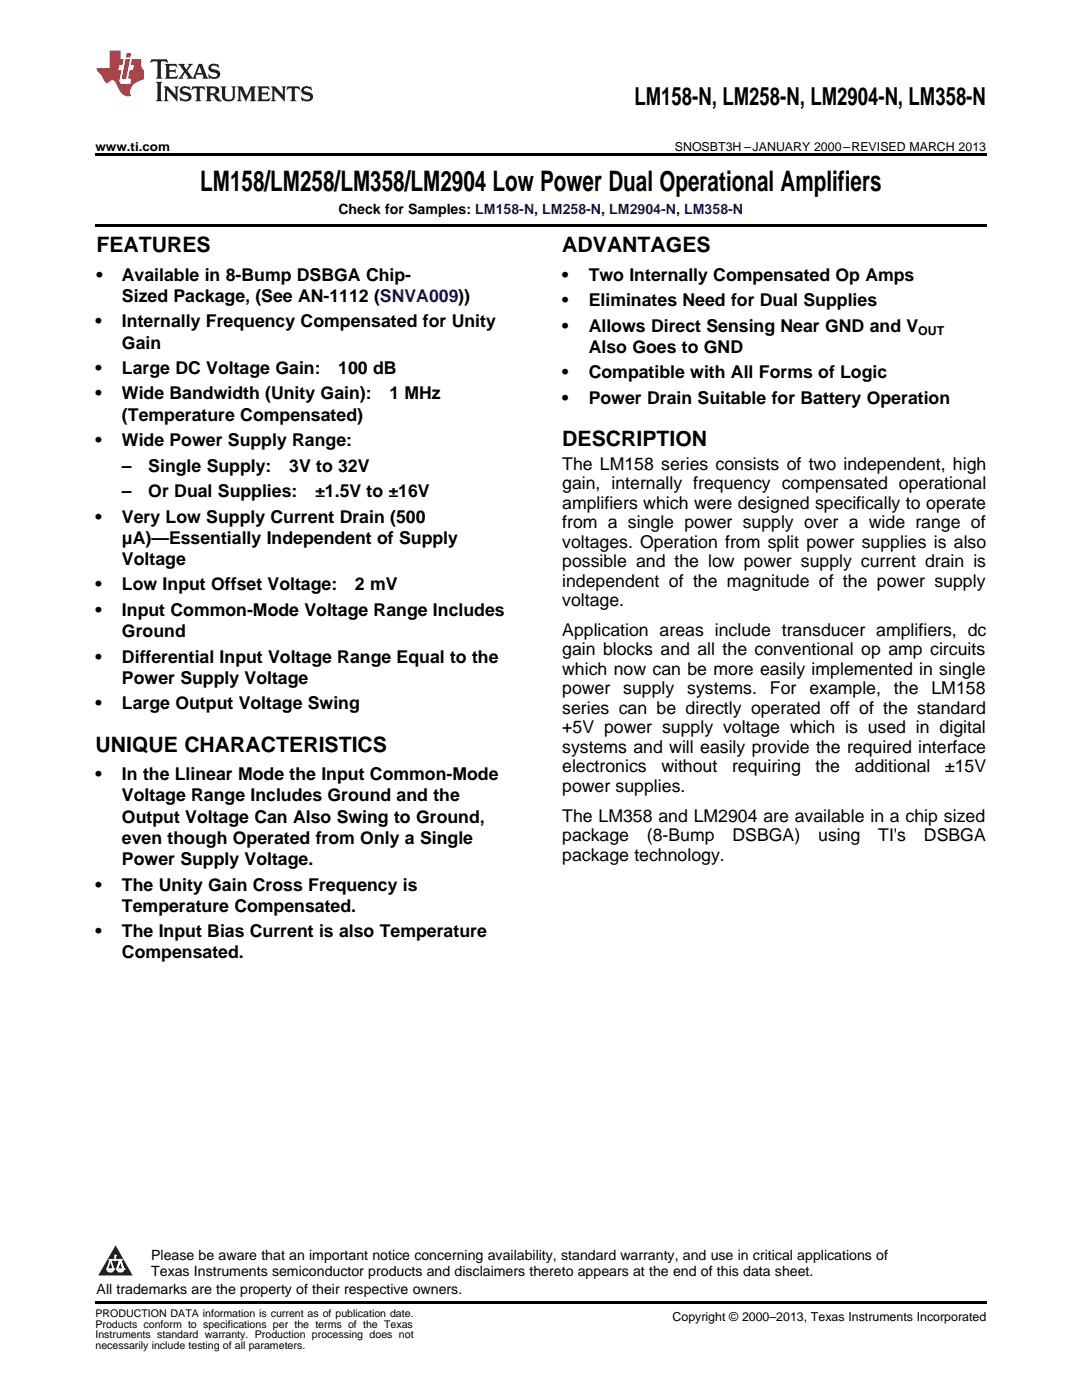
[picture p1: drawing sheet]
<svg xmlns="http://www.w3.org/2000/svg" width="216mm" height="279mm" viewBox="0 0 216 279" stroke-linecap="round" stroke-linejoin="round" font-family="sans-serif">
<defs><g id="words">
<text font-size="5.6" x="39.9" y="38.1">LM158/LM258/LM358/LM2904 Low Power Dual Operational Amplifiers</text>
<text font-size="4.9" x="126.6" y="21">LM158-N, LM258-N, LM2904-N, LM358-N</text>
<g font-size="4.2">
<text x="19.2" y="50.3">FEATURES</text>
<text x="112.2" y="50.3">ADVANTAGES</text>
<text x="112.2" y="89">DESCRIPTION</text>
<text x="19" y="150">UNIQUE CHARACTERISTICS</text>
</g>
<g font-size="3.5">
<text x="19.2" y="56">•</text>
<text x="24.3" y="56">Available in 8-Bump DSBGA Chip-</text>
<text x="112.2" y="56">•</text>
<text x="117.5" y="56">Two Internally Compensated Op Amps</text>
<text x="19" y="65.3">•</text>
<text x="24.3" y="60.3">Sized Package, (See AN-1112 (SNVA009))</text>
<text x="24.3" y="65.3">Internally Frequency Compensated for Unity</text>
<text x="112.2" y="61.1">•</text>
<text x="117.5" y="61.1">Eliminates Need for Dual Supplies</text>
<text x="24.3" y="69.6">Gain</text>
<text x="112.2" y="66.2">•</text>
<text x="117.5" y="66.2">Allows Direct Sensing Near GND and V</text>
<text x="117.5" y="70.4">Also Goes to GND</text>
<text x="19" y="74.6">•</text>
<text x="24.3" y="74.6">Large DC Voltage Gain:</text>
<text x="67.5" y="74.6">100 dB</text>
<text x="112.2" y="75.5">•</text>
<text x="117.5" y="75.5">Compatible with All Forms of Logic</text>
<text x="19" y="79.7">•</text>
<text x="24.3" y="79.7">Wide Bandwidth (Unity Gain):</text>
<text x="24.3" y="84">(Temperature Compensated)</text>
<text x="77.7" y="79.7">1 MHz</text>
<text x="112.2" y="80.6">•</text>
<text x="117.5" y="80.6">Power Drain Suitable for Battery Operation</text>
<text x="19" y="89">•</text>
<text x="24.3" y="89">Wide Power Supply Range:</text>
<text x="24.3" y="94.1">–</text>
<text x="29.6" y="94.1">Single Supply:</text>
<text x="57.7" y="94.1">3V to 32V</text>
<text x="112.2" y="93.8">The LM158 series consists of two independent, high</text>
<text x="24.3" y="99.2">–</text>
<text x="29.6" y="99.2">Or Dual Supplies:</text>
<text x="62.9" y="99.2">±1.5V to ±16V</text>
<text x="112.2" y="97.6">gain, internally frequency compensated operational</text>
<text x="112.2" y="101.5">amplifiers which were designed specifically to operate</text>
<text x="19" y="104.3">•</text>
<text x="24.3" y="104.3">Very Low Supply Current Drain (500</text>
<text x="112.2" y="105.4">from a single power supply over a wide range of</text>
<text x="24.3" y="108.5">μA)—Essentially Independent of Supply</text>
<text x="24.3" y="112.7">Voltage</text>
<text x="112.2" y="109.3">voltages. Operation from split power supplies is also</text>
<text x="112.2" y="113.2">possible and the low power supply current drain is</text>
<text x="19" y="117.8">•</text>
<text x="24.3" y="117.8">Low Input Offset Voltage:</text>
<text x="70.8" y="117.8">2 mV</text>
<text x="112.2" y="117.1">independent of the magnitude of the power supply</text>
<text x="19" y="122.9">•</text>
<text x="24.3" y="122.9">Input Common-Mode Voltage Range Includes</text>
<text x="112.2" y="120.9">voltage.</text>
<text x="24.3" y="127.1">Ground</text>
<text x="112.2" y="126.9">Application areas include transducer amplifiers, dc</text>
<text x="112.2" y="130.8">gain blocks and all the conventional op amp circuits</text>
<text x="19" y="132.2">•</text>
<text x="24.3" y="132.2">Differential Input Voltage Range Equal to the</text>
<text x="24.3" y="136.5">Power Supply Voltage</text>
<text x="112.2" y="134.7">which now can be more easily implemented in single</text>
<text x="19" y="141.5">•</text>
<text x="24.3" y="141.5">Large Output Voltage Swing</text>
<text x="112.2" y="138.6">power</text>
<text x="112.2" y="142.5">series can be directly operated off of the standard</text>
<text x="124.4" y="138.6">supply</text>
<text x="137.1" y="138.6">systems.</text>
<text x="153.6" y="138.6">For</text>
<text x="161.5" y="138.6">example,</text>
<text x="178.4" y="138.6">the</text>
<text x="185.9" y="138.6">LM158</text>
<text x="112.2" y="146.3">+5V power supply voltage which is used in digital</text>
<text x="19" y="155.7">•</text>
<text x="24.3" y="155.7">In the Llinear Mode the Input Common-Mode</text>
<text x="112.2" y="150.2">systems and will easily provide the required interface</text>
<text x="112.2" y="154.1">electronics</text>
<text x="132" y="154.1">without</text>
<text x="146.1" y="154.1">requiring</text>
<text x="162.7" y="154.1">the</text>
<text x="170.6" y="154.1">additional</text>
<text x="188.6" y="154.1">±15V</text>
<text x="24.3" y="159.9">Voltage Range Includes Ground and the</text>
<text x="112.2" y="158">power supplies.</text>
<text x="24.3" y="164.2">Output Voltage Can Also Swing to Ground,</text>
<text x="112.2" y="164">The LM358 and LM2904 are available in a chip sized</text>
<text x="112.2" y="167.9">package</text>
<text x="129.1" y="167.9">(8-Bump</text>
<text x="146.2" y="167.9">DSBGA)</text>
<text x="163.3" y="167.9">using</text>
<text x="175.3" y="167.9">TI's</text>
<text x="184.4" y="167.9">DSBGA</text>
<text x="24.3" y="168.4">even though Operated from Only a Single</text>
<text x="24.3" y="172.6">Power Supply Voltage.</text>
<text x="112.2" y="171.7">package technology.</text>
<text x="19" y="177.7">•</text>
<text x="24.3" y="177.7">The Unity Gain Cross Frequency is</text>
<text x="24.3" y="182">Temperature Compensated.</text>
<text x="19" y="187">•</text>
<text x="24.3" y="187">The Input Bias Current is also Temperature</text>
<text x="24.3" y="191.3">Compensated.</text>
</g>
<g font-size="2.8">
<text x="67.5" y="42.7">Check for Samples: LM158-N, LM258-N, LM2904-N, LM358-N</text>
<text x="30.2" y="251.5">Please be aware that an important notice concerning availability, standard warranty, and use in critical applications of</text>
<text x="30.2" y="254.7">Texas Instruments semiconductor products and disclaimers thereto appears at the end of this data sheet.</text>
<text x="19.3" y="258.2">All trademarks are the property of their respective owners.</text>
</g>
<g font-size="2.5">
<text x="19" y="30.1">www.ti.com</text>
<text x="134.7" y="30.1">SNOSBT3H –JANUARY 2000–REVISED MARCH 2013</text>
<text x="183.2" y="66.9">OUT</text>
<text x="134.2" y="263.6">Copyright © 2000–2013, Texas Instruments Incorporated</text>
</g>
<g font-size="2.1">
<text x="19" y="262.9">PRODUCTION DATA information is current as of publication date.</text>
<text x="19" y="265">Products conform to specifications per the terms of the Texas</text>
<text x="19" y="267.1">Instruments standard warranty. Production processing does not</text>
<text x="19" y="269.2">necessarily include testing of all parameters.</text>
</g>
<g font-size=".4" fill="#fff">
<text x="19" y="50.2">1</text>
<text x="19" y="258.2">2</text>
</g>
</g></defs>
<path d="M19 259.7h177.8v.5h-177.8z" fill="#000"/>
<path d="M23.1 248.5l3.4 6.1h-6.9z" fill="#231f20"/>
<path d="M21.4 253.3h1.2l-.3 .5h-.3a.55 .55 0 0 1-.6-.5z" fill-rule="evenodd" fill="#fff"/>
<path d="M21.4 253.3h1.2l-.3 .5h-.3a.55 .55 0 0 1-.6-.5z" fill="none" stroke="#231f20" stroke-width=".34"/>
<path d="M21.4 253.3l1.2 .1-.3 .4h-.5z" fill="none" stroke="#fff" stroke-width=".34"/>
<path d="M23 251.5h.1" fill="none" stroke="#fff" stroke-width=".34"/>
<path d="M23 250.6v.9z" fill="#fff"/>
<path d="M23 250.6v.9z" fill="none" stroke="#fff" stroke-width=".34"/>
<circle cx="23" cy="250.6" r=".17" fill="#fff"/>
<path d="M21.9 251.4h.1" fill="none" stroke="#fff" stroke-width=".34"/>
<path d="M21.9 251.4h2.3z" fill="#fff"/>
<path d="M21.9 251.4h2.3z" fill="none" stroke="#fff" stroke-width=".34"/>
<circle cx="24.2" cy="251.4" r=".17" fill="#fff"/>
<path d="M23.3 253.3h.1" fill="none" stroke="#fff" stroke-width=".34"/>
<path d="M24 251.4l-.7 1.9z" fill="#fff"/>
<path d="M24 251.4l-.7 1.9z" fill="none" stroke="#fff" stroke-width=".34"/>
<path d="M24 251.4l.7 1.9z" fill="#fff"/>
<path d="M24 251.4l.7 1.9z" fill="none" stroke="#fff" stroke-width=".34"/>
<path d="M24.6 253.3h.1" fill="none" stroke="#fff" stroke-width=".34"/>
<circle cx="21.4" cy="253.3" r=".17" fill="#fff"/>
<path d="M22.1 251.4l-.7 1.9z" fill="#fff"/>
<path d="M22.1 251.4l-.7 1.9z" fill="none" stroke="#fff" stroke-width=".34"/>
<path d="M22.1 251.4l.5 1.9z" fill="#fff"/>
<path d="M22.1 251.4l.5 1.9z" fill="none" stroke="#fff" stroke-width=".34"/>
<circle cx="22.6" cy="253.3" r=".17" fill="#fff"/>
<path d="M23.4 253.3h1.3a.65 .65 0 0 1-.7 .5 .65 .65 0 0 1-.6-.5z" fill-rule="evenodd" fill="#fff"/>
<path d="M23.4 253.3h1.3a.65 .65 0 0 1-.7 .5 .65 .65 0 0 1-.6-.5z" fill="none" stroke="#231f20" stroke-width=".34"/>
<path d="M23.4 253.3h1.3l-.4 .5h-.6z" fill="none" stroke="#fff" stroke-width=".34"/>
<path d="M23.3 253.3h.1" fill="none" stroke="#fff" stroke-width=".34"/>
<circle cx="24.7" cy="253.3" r=".17" fill="#fff"/>
<path d="M19 30.6h177.8v.5h-177.8zM19 44.7h177.8v.5h-177.8z" fill="#000"/>
<path d="M30.2 11.8l-.2 .8a1.31 1.31 0 0 1 1.4-.3v2.9l-.3 .5h1.3l-.3-.5v-2.7l.3-.3a1.09 1.09 0 0 1 1.1 .4l-.2-.8zM32.9 12.8l.3 .4v2l-.3 .5h2.4l.2-.7a1.48 1.48 0 0 1-1.7 .3v-1l1 .1 .2 .2v-.9l-.2 .3h-1v-.7l.2-.2a1.73 1.73 0 0 1 1.4 .3l-.2-.6zM35.5 12.8l1.2 1.4-.7 1-.5 .5h1.1l-.2-.3 .5-.9 .6 .9-.2 .3h2l-.3-.3 .2-.5h1.2l.2 .5-.2 .3h1.2l-.3-.4-1-2.5h-.6l-1.3 2.7-1-1.4 1.1-1.3h-1l.2 .2-.5 .9-.5-.9 .2-.2zM39.8 13.3l.5 1.3h-1zM41.9 12.9a.83 .83 0 0 0-.3 1 .83 .83 0 0 0 .8 .5l.8 .2 .2 .3a1 1 0 0 1-1 .5 1 1 0 0 1-.8-.6l.1 .9 .2-.1a1.65 1.65 0 0 0 2-.5 .89 .89 0 0 0-.8-1.2l-.8-.2-.2-.3a.91 .91 0 0 1 1.6 .2l-.2-.8h-.4a1.34 1.34 0 0 0-1.2 .1zM31.1 16.3l.3 .5v2.9l-.3 .5h1.3l-.3-.5v-2.9l.3-.5zM32.7 17.2l.2 .5v2l-.2 .5h.9l-.3-.5 .1-1.7 2 2.2v-2.5l.3-.5h-.9l.2 .3v1.4l-1.5-1.7zM36.2 17.4a.83 .83 0 0 0-.3 .9 .83 .83 0 0 0 .8 .6l.8 .2 .2 .3a1 1 0 0 1-1 .5 1 1 0 0 1-.8-.6l.1 .9 .2-.1a1.66 1.66 0 0 0 2-.5 .89 .89 0 0 0-.9-1.2l-.7-.2-.2-.3a.91 .91 0 0 1 1.6 .2l-.2-.9-.4 .1a1.36 1.36 0 0 0-1.2 .1zM38.4 17.2l-.2 .9a.61 .61 0 0 1 1.1-.3v1.9l-.4 .5h1.3l-.3-.5v-1.9l.2-.2a.81 .81 0 0 1 .8 .5l-.1-.9zM41 17.2l.3 .5v2l-.3 .5h1.3l-.3-.3v-.9a.72 .72 0 0 1 .9 .6 .85 .85 0 0 0 1.4 .5l-.5-.3-.5-.7-.3-.3a.78 .78 0 0 0 .7-.7 .78 .78 0 0 0-.7-.8zM42 17.7l.2-.1a.6 .6 0 0 1 .7 .1 .6 .6 0 0 1 .1 .7l-.2 .2h-.8zM44 17.2l.3 .3a3.4 3.4 0 0 0 .3 2.4 1.57 1.57 0 0 0 2.2-.3l.1-2.1 .2-.3h-1l.3 .5v1.5a.76 .76 0 0 1-.7 .7 .76 .76 0 0 1-.8-.7v-1.5l.3-.5zM47.3 17.2l.3 .5v2l-.3 .5h.9l-.2-.5v-1.8l1 2.3 1.1-2.3v1.8l-.2 .5h1.2l-.3-.5v-2l.3-.5h-1.1l-.8 2-.8-2zM51.3 17.2l.3 .5v2l-.3 .5h2.4l.2-.7a1.49 1.49 0 0 1-1.6 .3l-.1-1h1l.3 .3v-.9l-.3 .3h-1v-.7l.3-.2a1.73 1.73 0 0 1 1.4 .3l-.3-.7zM54.1 17.2l.3 .5v2l-.3 .5h1l-.4-.5 .1-1.7 2 2.2v-2.5l.3-.5h-.9l.2 .3v1.4l-1.5-1.7zM57.4 17.2l-.2 .9a.8 .8 0 0 1 1-.5v2.1l-.3 .5h1.3l-.4-.5v-1.9l.2-.2a.81 .81 0 0 1 .9 .5l-.2-.9zM60.4 17.4a.83 .83 0 0 0-.3 .9 .83 .83 0 0 0 .8 .6l.8 .2 .2 .3a1 1 0 0 1-1 .5 1 1 0 0 1-.8-.6l.2 .9 .1-.1a1.66 1.66 0 0 0 2-.5 .89 .89 0 0 0-.8-1.2l-.8-.2-.2-.3a.91 .91 0 0 1 1.6 .2l-.2-.9-.3 .1a1.35 1.35 0 0 0-1.3 .1z" fill="#231f20"/>
<path d="M21.9 10.1v3.5h-2.6a2.13 2.13 0 0 0 .9 1.4l.4 .6a.94 .94 0 0 0 1.1 .9 .75 .75 0 0 1 .6-.5 .75 .75 0 0 1 .7 .4l.5 1a2.1 2.1 0 0 0 2.6 1.7 2.2 2.2 0 0 1 1.7-3l.9-.3v-1.8a1.16 1.16 0 0 1-.5-1v-1.2h-1.9l-.2 1.2h.7l-.3 1h-.6l-.3 1.3v.3l.6 .1-.2 1.1h-.9a.93 .93 0 0 1-1.3-.8l.4-2h-.6l.2-1h.6l.3-1.2h-.6v-1.7zM25.1 11.8l-.8 3.9h.9l.7-3.9zM25.3 10.6l-.2 .9h.9l.2-.9z" fill="#ee1d23"/>
<use href="#words"/>
</svg>
